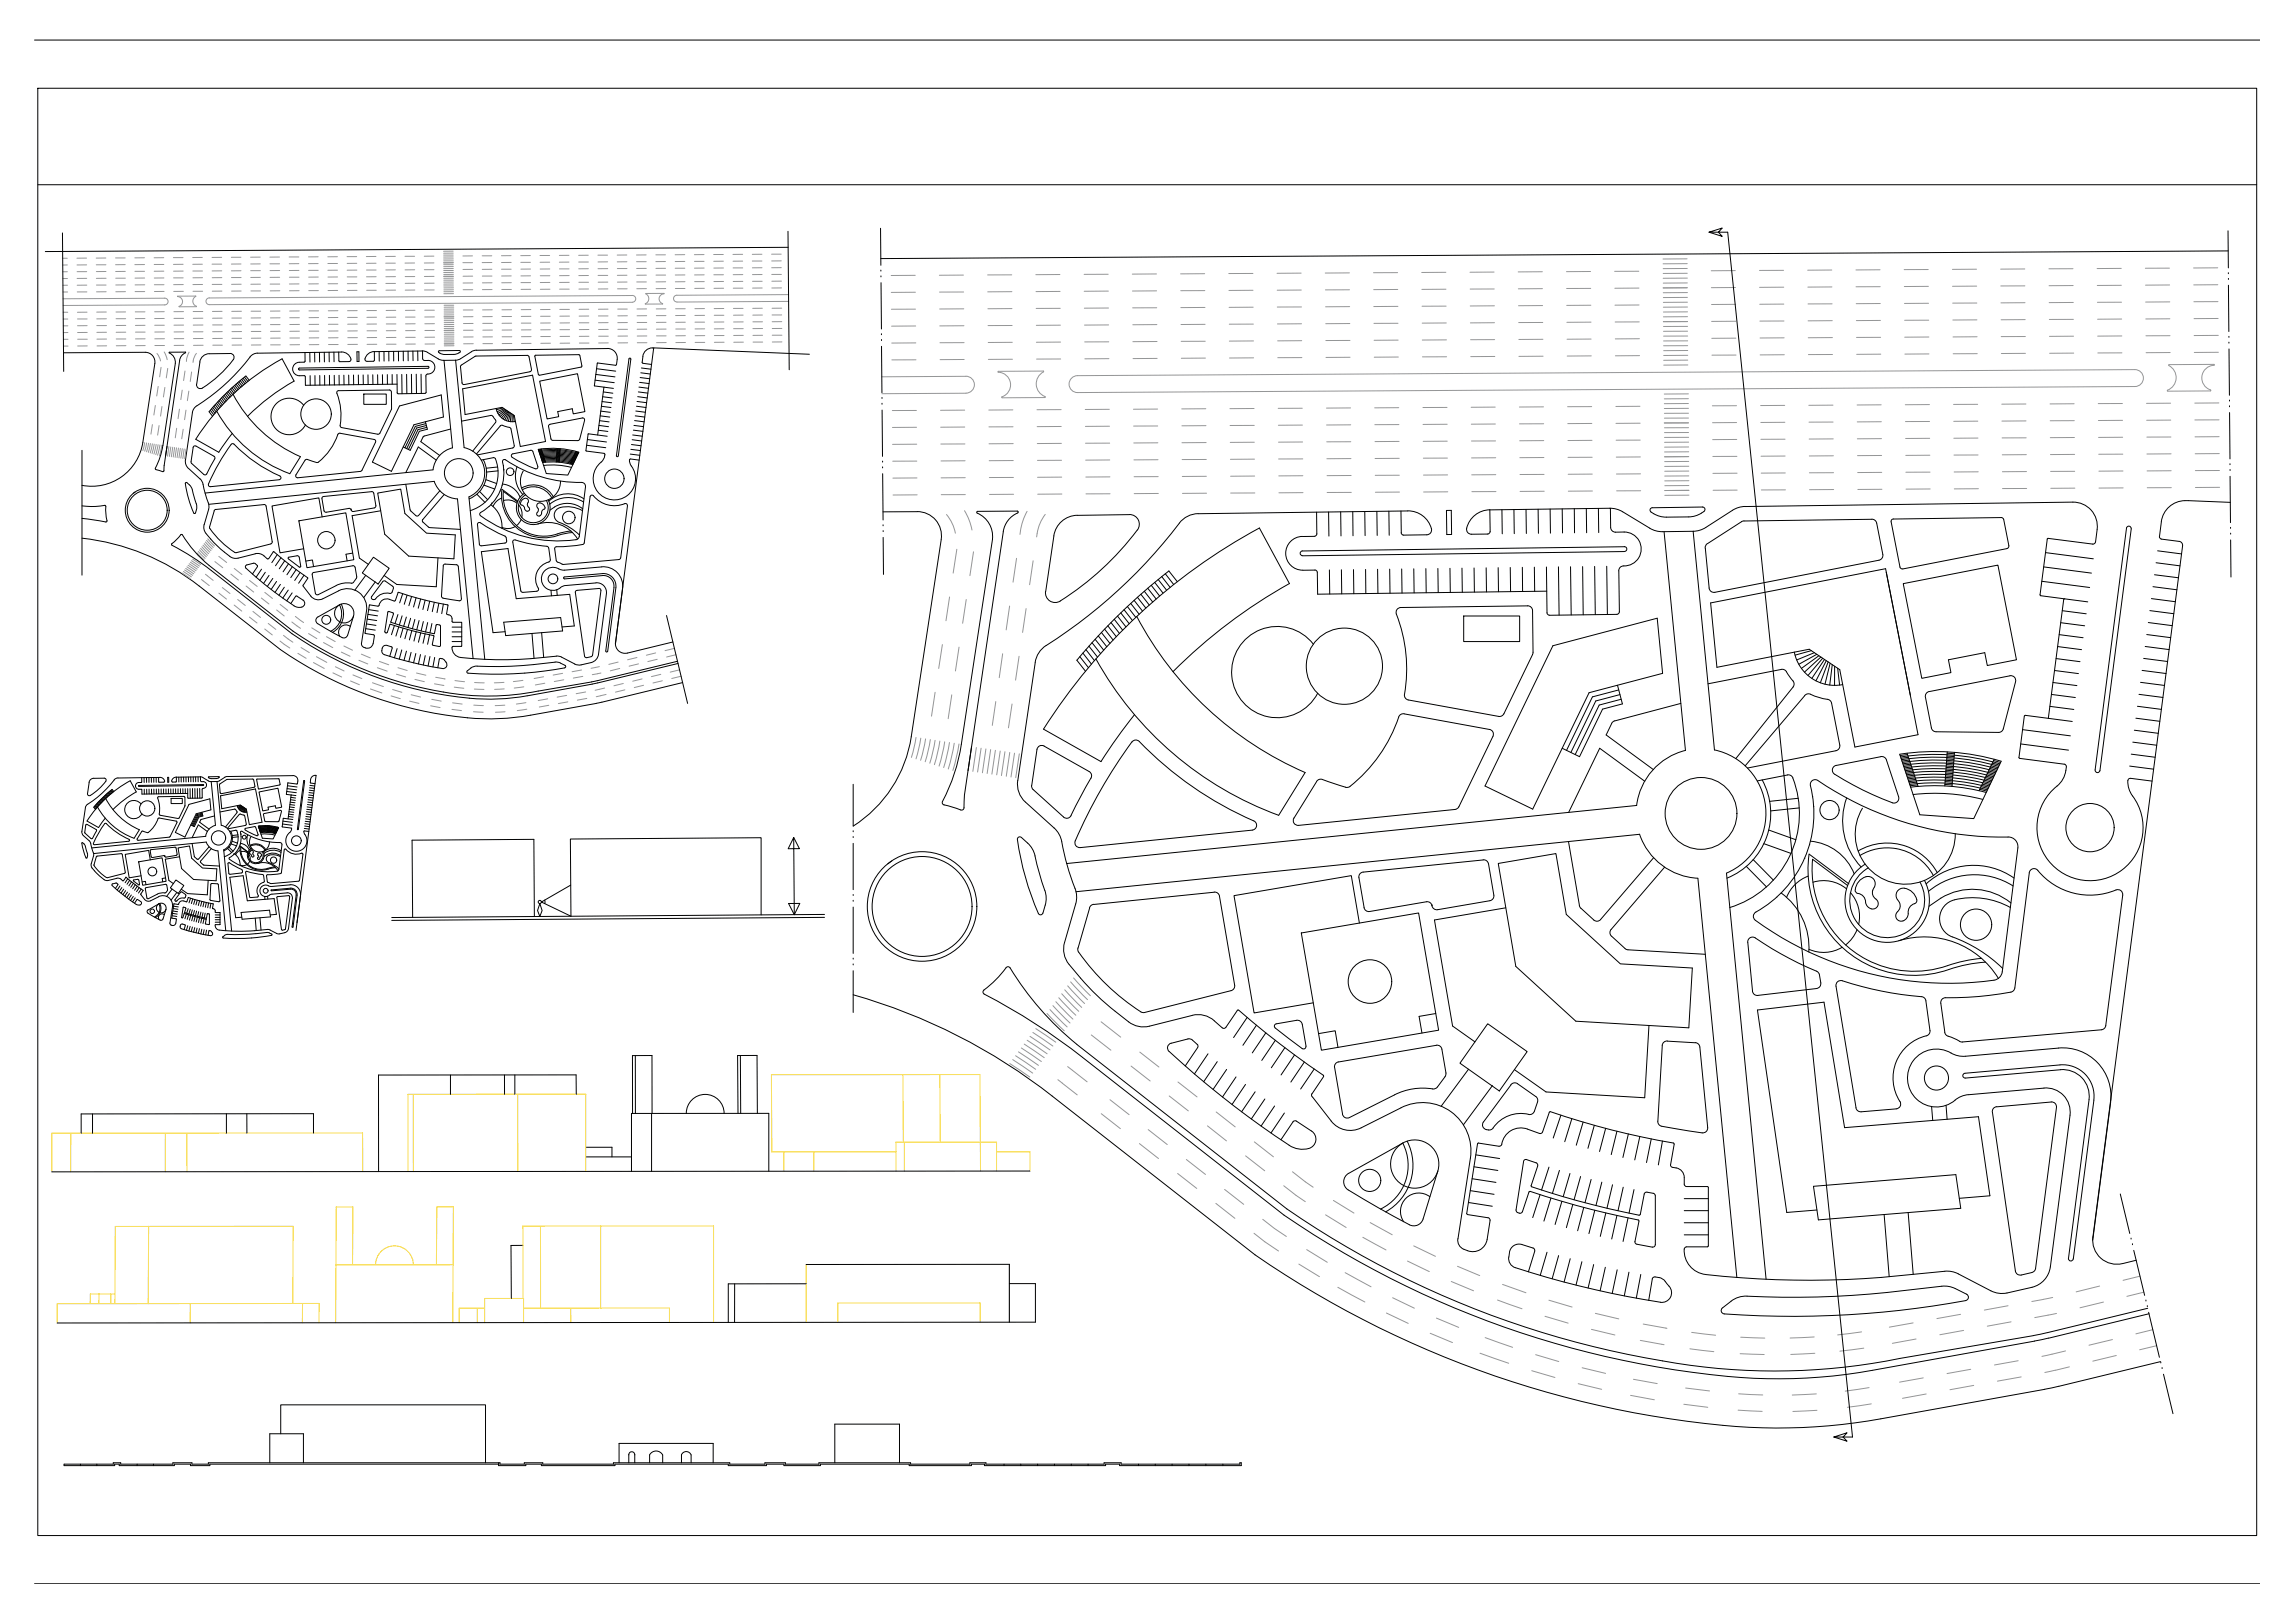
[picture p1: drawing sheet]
<svg xmlns="http://www.w3.org/2000/svg" width="1189mm" height="841mm" viewBox="0 0 1189 841" stroke-linecap="round" stroke-linejoin="round" font-family="sans-serif">
<!-- layer: 0 -->
<g fill="none" stroke="#000" stroke-width=".52">
<path d="M18 21h1153M20 46h1150v750h-1150zM20 96h1150M408 120l1 72M456 118l1 19M1155 120v19M32 121l1 71M408 128l-385 2M886 120l7 2-2-2 2-2-7 2h9l65 625h-10l7-3-2 3 2 2-7-2M1155 130l-699 4M457 140h.1M457 143h.1"/>
<path d="M457 146v24M1155 142h.1M1155 145h.1M1155 148v24M457 173h.1M457 176h.1M457 179v24M1155 175h.1M1155 178h.1M33 183h42h2l2 1 1 2v2l-6 41a27 27 0 0 1-32 22M93 187a6 6 0 0 1 3-4h-8a5 5 0 0 1 3 5l-7 43-1 6-3 6M93 187l-8 57h-1l-3-1"/>
<path d="M108 183a5 5 0 0 0-4 5l-2 11M108 183h11a2 2 0 0 1 2 1 2 2 0 0 1 0 2M121 186a49 49 0 0 1-17 15h-2v-2M122 200l1 2M122 199l2 2M123 198l2 3M124 198l2 2M124 197l2 2M125 197l2 2M126 196l2 2M127 195l1 3M129 197l-2-2a124 124 0 0 0-19 18l2 3"/>
<path d="M155 191l67-1v1l-67 1zM158 195v5l48-1M158 183v4l-3 1a3 3 0 0 0-3 3 3 3 0 0 0 3 4h3M161 183v5M161 195v5M163 183v5M163 195v5M166 183v5M166 195v5M168 183v5M168 195v5M171 183v5"/>
<path d="M171 194v5M173 182v5M173 194v5M176 182v5h5a1.9 1.9 0 0 0 1-2 1.9 1.9 0 0 0-1-1l-2-1-2-1-44 1-3 1a120 120 0 0 1-29 28l-1 2M176 194v5M178 194v5M181 194v5M183 194v5M185 182h1v5h-1zM186 194v5M188 194v5M191 194v5"/>
<path d="M193 194v5M194 182a4 4 0 0 0-4 5h4M194 182h25l9 5h8l5 45a13 13 0 0 1 10 12 13 13 0 0 1-8 13M194 182v5M196 194v5M196 182l1 5M198 194v5M199 182v5M201 194v5M201 182l1 5M203 194v5M204 182v5"/>
<path d="M206 182l1 5M208 194v10M209 182v5M211 194v10M211 182l1 5M213 194v10M214 182v5M216 194v10M216 182l1 5M218 194v10M219 182v4l1 1a4 4 0 0 1 5 4 5 5 0 0 1-4 3v10h-15v-10M227 182h11a2.7 2.7 0 0 1-3 2h-6a1.5 1.5 0 0 1-2-2z"/>
<path d="M230 187l5 45a13 13 0 0 0-11 11l-118 12M239 189l7-4 27-1 1 1 1 7v1l-35 6h-1zM244 182l2-1h70l2 1 2 2v5h-1l-9-1-2 12 10 1M244 182l-6 4-2 1M280 197l19-3 4 19-6 1v-2l-8 1 1 3-6 1zM300 184h-23l2 10h1l21-4h1l-1-6M308 197l10 1M309 194l10 1M309 191l10 1M326 186h1l-7 50v1l-1-1zM331 198l5 1M332 196h5"/>
<path d="M332 193l5 1M332 191h5M333 188l5 1M338 180a5 5 0 0 0-5 5v3M339 180h-1M419 184l-80-4-20 153M1155 181v24M100 214l-4 24M109 213l2 2M110 212l1 2M110 211l2 2M111 210l2 3"/>
<path d="M112 210l1 2M112 209l2 2M112 213a71 71 0 0 0 38 32M113 208l2 3M113 208l2 2M114 207l2 2M115 206l2 3M115 206l2 2M116 205l2 2M117 204l2 2M118 203l2 2M119 202l2 2"/>
<path d="M120 202l1 2M120 201l2 2M121 204a72 72 0 0 0 35 33l-6 9M121 200l2 3M128 216a109 109 0 0 1 24-19l-6-11a121 121 0 0 0-45 42l12 6 7-9M157 210a9 9 0 0 0-14-1 9 9 0 0 0 1 14 9 9 0 0 0 14-3M189 204h11v6h-11zM202 202l1 1v9M202 202h-26l-1 1a43 43 0 0 1 1 18l1 1M203 212l-7 13-19-3M207 210l22-5 1 11-15 4-12 24-10-5zM220 219l1 3-4 1-4 10-4-1"/>
<path d="M221 220l-6 1-5 11M239 218l16-3 2 3v1l-12 15M240 201l36-7 7 35-13 2-3-16-7-4-19 4zM257 212a9 9 0 0 0 10 6M261 211l-4 1M261 212l-3 1M262 212l-4 2M262 212l-3 3M263 213l-4 3M263 213l-3 4M263 213l-2 4M264 213l-2 5"/>
<path d="M264 214l-2 4M265 214l-2 4M265 214l-1 5M265 215v4M266 215v4M311 218l5 1M311 215l5 1M311 213l5 1M312 211h5M312 208l5 1M312 206h5M313 203l5 1"/>
<path d="M313 201l-3 24M329 218l5 1M329 215l5 1M330 213l4 1M330 210l5 1M330 208l5 1M330 206h5M331 203l5 1M331 201h5M457 206h.1M457 209h.1M457 212v24"/>
<path d="M1155 208h.1M1155 211h.1M1155 214l1 24M42 233v65M87 231l-1 5M96 238v3l2 2M100 232l-1 8 7 6h1l3-6a2.1 2.1 0 0 0 1-4l-9-5h-1l-1 1M120 230h1a101 101 0 0 0 25 17l-1 2-36 3h-1a85 85 0 0 1 12-22M176 224v1a29 29 0 0 1-12 15l-2-1a3 3 0 0 0-4-1M176 225l18 3M194 228l1 1-8 15-33 3-1-1 5-7M220 226l-2 3 10 7"/>
<path d="M221 220l-5 2-5 11M221 221l-4 2-5 10M226 238l-9-6-7 13M234 222l-14 4M249 238l7-1a17 17 0 0 1 1 16 20 20 0 0 1-13 12M250 238a14 14 0 0 1-7 21M261 238a77 77 0 0 0 42 12v2l-3 26v1a64 64 0 0 1-51-12v-1a25 25 0 0 0 12-28zM265 222l-1-1-5-1-12 15M265 222l2 9M265 235l11-2 3 9-1 1a35 35 0 0 1-13-7zM266 231v1l-19 4M279 233l11-1 10 2-6 12-11-1z"/>
<path d="M279 233h10l11 2M279 234h10l10 1M279 235l10-1 10 2M280 235h9l10 1M280 236l9-1 10 2M280 236h9l9 2M280 237l9-1 9 2M280 237h9l9 2M280 233l3 7M281 233h-2M281 238h9l8 1M281 233l-2 1"/>
<path d="M281 239l8-1 8 2M281 234h-2M281 239h7l9 1M281 235h-1M281 240l8-1 8 2M281 236h-1M282 236l-2 1M282 237h-2M282 237l-1 1M282 238h-1M282 239h-1M283 239h-2"/>
<path d="M285 220l17-3h1l-3 11h-1h-13l-2-7zM288 239h2M288 238h2M288 237h2M288 236h2M289 236h1M289 235h1M289 234h1M289 233h1M289 232l-1 7M290 232v8M296 240h1"/>
<path d="M296 239h1M296 238l2 1M297 238h1M297 237l1 1M297 237h2M297 236l2 1M298 236h1M298 235l1 1M298 235h2M298 234l2 1M299 234l-4 6M304 234l9 1"/>
<path d="M304 231l10 1M304 228l10 1M310 223l5 1M310 220l5 1M314 235a8 8 0 0 1-4 6 11 11 0 0 0 1 15 11 11 0 0 0 15 0 11 11 0 0 0 1-14M315 226l-10-1-1 9M327 235l5 1M327 233h5M327 230l5 1M328 228l5 1M328 225l5 1M328 223l5 1"/>
<path d="M329 220l4 1M331 238h-4a2.4 2.4 0 0 0 0 3M457 239h.1M70 255l-1 1M98 243l7 6 3 12v2l-2 10v2l6 7 7 6M100 254l1 6a6 6 0 0 1 0 6 38 38 0 0 1-5-16l3 2 1 2M194 256l-1-1-26 2v1l1 7M194 256l1 6-1 1-11 2-1-1M196 255l12-2 2 13 11 10 15 1-1 13-23-2-13-11zM210 251l3 13 3 3M228 254l-11 13h-2M230 256l-11 13"/>
<path d="M243 258l8 84M247 256l4 4M249 255l4 4M251 251l5 2M252 249l5 2M258 242l-6 1M258 244l-6 1M259 254h.1M260 258a8 8 0 0 0-4 4M260 252h.1M260 251a11 11 0 0 1 9 7M261 259a7 7 0 0 1 7 2"/>
<path d="M261 242h.1M261 244h.1M268 242a14 14 0 0 0 3 14M268 260l-8-6a23 23 0 0 0 32 23l5-1M270 253a12 12 0 0 1 17 4M271 254a11 11 0 0 1 15 4M271 244a10 10 0 0 0 6 15 10 10 0 0 0 13-10M272 256a9 9 0 0 0-3 11 9 9 0 0 0 12 4 9 9 0 0 0 3-12M272 256a8 8 0 0 0-2 11 8 8 0 0 0 10 3 8 8 0 0 0 3-11M282 241h7l7 1M295 240h2M303 259a15 15 0 0 0-19 1"/>
<path d="M457 242h.1M457 245l1 24M1156 241h.1M1156 244h.1M1156 247v24M42 262h8h5v8l-13-1M42 279a120 120 0 0 1 61 25l42 33a205 205 0 0 0 97 35M94 277h.1M94 277l-5 5 10 6 8 6 44 34a181 181 0 0 0 113 34l43-7M95 277l5 7 7 8 45 35a180 180 0 0 0 109 33l18-2M108 261l117-12a13 13 0 0 0 12 10l8 82M138 262l-1-1-25 3-1 1"/>
<path d="M138 262l3 19-19 5a35 35 0 0 1-13-13l2-8M155 270l24-4 4 24-24 4zM167 268l-2-10-24 4 4 24 12-2M182 264l-1-1-12 2h-1M182 264h.1M197 265l-15 2 4 22 5 3M219 269v1l3 3 17 1M253 263h.1M254 262a14 14 0 0 1 6 12M255 261h.1M262 278v1M262 278l-13-7h-1v11l1 1 13-2h1l-1-2"/>
<path d="M267 273a7 7 0 0 1-7 0M268 260l-7-5a22 22 0 0 0 31 21l4-1M269 262a7 7 0 0 1 1 6M270 261v1M270 261a2.2 2.2 0 0 1 1-3 2.2 2.2 0 0 1 3 1l-1 3a1.4 1.4 0 0 1 2 2 1.4 1.4 0 0 1-2 1M270 269l-2 3M270 262h1l1 1M272 264l1 1M279 272a18 18 0 0 1 20 7M282 263a2.2 2.2 0 0 0-1-2 2.2 2.2 0 0 0-3 1l1 3a1.4 1.4 0 0 0-1 1 1.4 1.4 0 0 0 2 1 1.4 1.4 0 0 0 1-1M283 263l-2 2v1M290 271l5 2 5 4"/>
<path d="M302 265l-3-2a9 9 0 0 0-11 2 4 4 0 0 0 2 6M302 264a13 13 0 0 0-17 0M302 260a15 15 0 0 0-17 1M458 265h17a13 13 0 0 1 13 14M458 272h.1M458 275h.1M458 278v20M488 280l-16 102a67 67 0 0 1-30 46v-22M546 278a13 13 0 0 1 12-11h27a5 5 0 0 1 5 2 5 5 0 0 1-1 6 152 152 0 0 1-40 36M546 278l-4 29M611 271a267 267 0 0 1-69 64M653 274l15 28a274 274 0 0 0-60 46"/>
<path d="M653 274a304 304 0 0 0-112 104l30 17 7-12 10-13M681 278h-6a9 9 0 0 0-9 9 9 9 0 0 0 9 8M682 265v12l-1 1M689 265v13M695 265v13M701 265v13M707 265v13M714 265v12M720 265v12M726 265v11l1 1h12a3 3 0 0 0 3-2 3 3 0 0 0-1-3 13 13 0 0 0-11-7l-109 1a12 12 0 0 0-10 5M750 265l2-1v13h-2zM772 264a13 13 0 0 0-12 10"/>
<path d="M778 264l1 13M785 264v13M791 264v12M797 264v12M803 264l1 12M810 264v12M816 264v12M822 264v12M828 263l1 13M835 263v11l2 2h5M842 276a9 9 0 0 1 9 9 9 9 0 0 1-11 9l-1 1v22v1l-36 1-1-1-1-24M855 274l6 1h16"/>
<path d="M855 274l-15-9-4-2-64 1v12l-1 1h-8a2.5 2.5 0 0 1-3-3M856 263a1.2 1.2 0 0 0-1 1 1.2 1.2 0 0 0 1 1l3 2 3 1h13l4-1 4-2a1.3 1.3 0 0 0 1-1 1.3 1.3 0 0 0-2-1h-26M862 276l11 113M877 275l6-1 16-10 5-2 170-2a13 13 0 0 1 13 14l-1 7-1 1-23-3M877 275l12 114M973 271l-1-1-2-1-67 1-18 12M973 271l3 16v2l-2 1-85 17-2-1-1-1M981 269h-1v1l5 24 1 1 54-11M981 269l57-1v1l3 14-1 1M1061 279l-4 29 25 4M1104 274a1.2 1.2 0 0 0-1-1 1.2 1.2 0 0 0-1 1l-16 125a1.2 1.2 0 0 0 1 1 1.2 1.2 0 0 0 1-1M1105 274l-17 125"/>
<path d="M1156 260l-22-1a13 13 0 0 0-14 11l-1 8v1l11 2 1 2-46 358a13 13 0 0 0 15 14l7-2M1156 274h.1M1156 277h.1M1156 280v19M119 288l4 1 11-2 2 1 3 2M132 292l-4 1-1 1a135 135 0 0 0 27 21 2.4 2.4 0 0 0 3-1 2.4 2.4 0 0 0 0-3l-3-2M132 292l1 1M133 293l-2 4M136 295l-3 4M137 297l-2 4M138 290l1-1 3-3 17 13-2 4M139 298l-2 4"/>
<path d="M141 300l-2 4M144 287l-3 5M146 289l-3 4M148 291l-3 4M149 290l1-1 5-1 1 6h-1l-5-4M150 292l-3 4M151 294l-2 4M153 295l-2 4M156 297l-3 4M158 298l-3 4M158 291l4-1 1 4M183 287h-4l1 4"/>
<path d="M190 298l-6 8M194 289l8 5-6 9-8-6zM227 289l-1 15-20-1-7-5M230 293l-1 16M231 292l-1 1M231 292l6 1v1M238 294l1 17h-1l-8-1-1-1M283 283l1 1 1 6M283 283l-8-1-8-2h-1l4 26M285 290v1a10 10 0 0 0-6 15h-1l-7 1-1-1M292 299v1h1l19-2a5 5 0 0 1 6 6l-4 33v1l1-1M293 299l19-2a6 6 0 0 1 7 8l-4 32"/>
<path d="M303 281l-1 1-2 1h-12l-1 1 1 6 1 1M303 281l3-24a1 1 0 0 1 1 0 1 1 0 0 1 1 0 15 15 0 0 0 17 4v1l-3 27M322 289l-1 1-29 2-3-1M602 299l4 5M604 297l4 6M675 285a1.2 1.2 0 0 0-1 2 1.2 1.2 0 0 0 1 1M675 296l6-1 1 1 1 12 119-2M689 295v13M695 295v13M701 295l1 13M708 295v13M714 295v12"/>
<path d="M720 295v12M726 295l1 12M733 295v12M739 295v12M745 295v12M751 294l1 13M758 294v13M764 294v13M770 294v13M776 294l1 13M783 294v13M789 294v13"/>
<path d="M795 294v12M808 294v25M814 294v25M820 294v25M826 294l1 24M833 293v25M842 283a1.2 1.2 0 0 1 1 1 1.2 1.2 0 0 1-1 2l-167 2M842 283l-167 3M885 282l-1 2 2 21M1059 294l25 3M1060 286l25 4M1117 298l12 1"/>
<path d="M1117 292l13 1M1118 285l13 2M143 301l-2 4M145 303l-2 4M147 304l-2 4M149 306l-2 4M151 307l-2 4M154 309h-1l-2 4M157 303v1M157 304l4 5M161 309a5 5 0 0 0 6 1M176 306a10 10 0 0 1 14 11l-3 16"/>
<path d="M176 306l-9 4M176 313a5 5 0 0 1 6 1 5 5 0 0 1 1 5M176 313a5 5 0 0 0-1 9 5 5 0 0 0 8-3M176 313a10 10 0 0 1-5 14M176 313l-11 7a2 2 0 0 0 0 3l12 7M177 313a11 11 0 0 1-5 15M183 302l-7 1-12 5-1-1-1-10h1l20-4 1 1 1 5-2 3M183 319l-3 11-1 1-2-1M191 318l5 1M191 316l5 1M193 311h1M195 302l-7 8"/>
<path d="M195 310l-1 1M196 314h-5l-2 14 5 1-1 4a3 3 0 0 1-3 3 3 3 0 0 1-3-3M202 307h1l1-3-5-3-6 8v2M202 308a7 7 0 0 0-7 2M204 318l-3-1-2 10M204 318l-1 4M205 311h-1h-2a4 4 0 0 0-6 3M206 318l-1 5M206 307l16 4 10 2v5a2.4 2.4 0 0 1 2 3M206 307l-1 4M208 319l-1 5M209 308l-2 4"/>
<path d="M211 320l-2 5M211 308l-2 5M213 309l-1 5M216 310l-2 5M218 310l-1 5M220 311l-1 5M223 312l-1 4M225 312l-1 5M227 313l-1 4M230 313l-1 5M286 306v3M289 306v2"/>
<path d="M298 306l12-1 1 1-4 33-1 1-2 1-1-1zM345 319l11 46M542 306a5 5 0 0 0 2 5 5 5 0 0 0 6 0M579 319l5 6M581 318l4 5M583 316l4 6M584 314l5 6M586 313l4 5M588 311l4 6M589 319a180 180 0 0 0 87 81l-13 23M589 310l5 5M591 308l5 6"/>
<path d="M593 306l4 6M595 305l4 5M597 303l4 6M598 302l5 5M600 300l5 6M610 301l-4-5a311 311 0 0 0-48 46l5 6M759 319h29v13h-29zM792 314h1l1 2v23l-15 32h-2l-47-8M792 314l-66 1a2.5 2.5 0 0 0-2 3 81 81 0 0 1 4 43l2 2M887 312l90-17 17 86-33 6-8-40-15-11-48 10zM986 302l49-9 10 49-15 3-1-7-19 4 1 7-15 3zM1058 301l25 3"/>
<path d="M1069 316l12 2M1070 310l-1 1-7 61M1114 316l13 2M1115 310l12 2M1116 304l12 2M182 325a4 4 0 0 0-5 0 4 4 0 0 0-1 5M190 326l4 1M190 323l5 1M190 321l5 1M199 327l1 1h1l1-5 23 7M203 323l22 5M204 324l-1 5"/>
<path d="M206 336l-2 5M207 325l-2 5M208 337l-1 5M209 326l-1 4M211 337l-2 5M211 326l-1 5M213 320l-2 5M213 338l-1 5M213 327l-1 5M215 321l-1 5M216 339l-2 5M216 327l-1 5"/>
<path d="M217 322l-1 4M218 339l-1 5M218 328l-1 5M219 322l-1 5M220 328l-1 5M220 340l-1 5M222 323l-1 4M223 329l-1 5M224 323l-1 5M225 328l1-4h2v11l-4-1 1-4M234 322h1l4 1v12h-5M234 335a5 5 0 0 0 5 6"/>
<path d="M234 321v1M234 330h5M234 325h5M234 332h5M234 327h5M261 322l30-2 1 7-30 2zM276 328l1 13M281 328l1 13M291 325l7-1-3-16-27 2-5-26-14 2 7 42 6-1M310 339a5 5 0 0 1-4 4l-7 2-8-5h-3M319 334l4-29a10 10 0 0 0-11-11l-21 1a6 6 0 0 0-10 2 6 6 0 0 0 5 9 10 10 0 0 0 6-2l17-2a5 5 0 0 1 5 6l-4 31M349 333l-24 5a5 5 0 0 1-6-5"/>
<path d="M542 334a13 13 0 0 0-6 9M561 338l5 6M563 337l4 5M564 335l5 6M566 333l4 6M568 331l4 6M569 329l5 6M571 328l4 5M572 326l5 6M574 324l5 6M576 323l4 5M577 321l5 6"/>
<path d="M681 334a24 24 0 0 0-36-2 24 24 0 0 0 3 35 24 24 0 0 0 35-8M805 335l54-15 3 29-38 10-30 60-24-12zM930 338a21 21 0 0 0 25 17M939 337l-9 2M940 338l-9 4M942 339l-10 5M943 340l-9 6M1066 335l13 2M1067 329l13 1M1068 323l12 1M1112 335l12 2M1113 329l12 1"/>
<path d="M1113 323l13 1M202 340l1-4-2-2a2.5 2.5 0 0 0-3 2 2.5 2.5 0 0 0 1 3 105 105 0 0 0 32 7l1-1-1-2M223 340l-1 5M225 341l-1 5M229 341l2 2M229 341l-1 1-1 4M288 343h2l3 2v1a171 171 0 0 1-51 3v-1l4-3a226 226 0 0 0 42-2M288 340l-25 2-24-1M351 343l-43 10-29 5M351 344l-44 10M354 354l-45 10M537 343l-10 62a13 13 0 0 0 4 11l15 13"/>
<path d="M560 340l4 6M568 341a178 178 0 0 0 95 81M838 355l3 10-10 2-12 25-9-4M839 358l-14 3-13 28M840 360l-13 3-13 27M885 354l38-7a4 4 0 0 1 4 4h1a4 4 0 0 1 1 5l-29 37M944 340l-9 8M945 341l-8 9M946 342l-7 10M946 342l-5 11M947 343l-4 11M948 344l-2 11"/>
<path d="M950 344l-2 11M951 345v10M952 346l1 9M1063 360l13 1M1064 354l12 1M1065 347l12 2M1066 341l12 2M1109 360l12 1M1109 354l13 1M1110 347l13 2M1111 341l12 2M309 365l-34 6a120 120 0 0 1-33 1"/>
<path d="M728 370l-2 1a82 82 0 0 1-26 36M728 370l44 8M772 378a2.5 2.5 0 0 1 2 4l-18 36-1 1-82 9M840 362l-11 3-13 26M871 365l-35 9-1 1-3 6 25 18M998 361v-1l1-1 43-9a2.5 2.5 0 0 1 3 3l-7 25-2 1h-34l-1-2-3-16M1048 378l25 3M1062 366l13 2M1074 374l-25-3-3 21 1 1 23 3 1 1a14 14 0 0 1-7 12 28 28 0 0 0-1 38 28 28 0 0 0 39 2 28 28 0 0 0 2-38l-1-3a4 4 0 0 1 0-5l12 2M1106 378l13 2M1107 372l12 2M1108 366l12 2"/>
<path d="M498 386a106 106 0 0 1-10 30 3 3 0 0 0 4 2l3 1a3 3 0 0 0 4 0l1-7 20-137a15 15 0 0 1 8-10h-22a14 14 0 0 1 8 14l-16 107M587 384a250 250 0 0 0-30 53 2.5 2.5 0 0 0 3 2l89-9a2.5 2.5 0 0 0 2-2 2.5 2.5 0 0 0-1-3 194 194 0 0 1-61-41h-1l-1 1M873 389a34 34 0 0 0-25 28l-295 30M888 389a34 34 0 0 1 27 29 34 34 0 0 1-20 34l20 211M951 389l2-1v-2l-4-22a3 3 0 0 0-4-2l-4-1a4 4 0 0 0-6-1l-31 37M952 389l-46 9M975 392l-23 5a2.5 2.5 0 0 0-2 2 2.5 2.5 0 0 0 1 2l14 8 16 7M975 392h1l1 1 7 20a2.5 2.5 0 0 1-1 2 2.5 2.5 0 0 1-2 1M985 392a119 119 0 0 1 51 4M985 394a117 117 0 0 1 51 3M986 395a116 116 0 0 1 49 3M986 397a114 114 0 0 1 49 3"/>
<path d="M987 398a113 113 0 0 1 47 3M987 399a111 111 0 0 1 46 4M988 390l6 18M989 391l-4 1M989 392l-4 1M989 394h-3M990 395l-4 1M990 397h-3M991 398l-4 1M991 400h-3M1008 399h4M1009 398h3"/>
<path d="M1009 396h3M1009 395h3M1009 393l4 1M1009 392h4M1009 390l4 1M1009 390l-1 17M1013 390l-1 18M1031 399l3 1M1031 398l4 1M1032 397l3 1M1032 395l4 1M1033 394l4 1"/>
<path d="M1033 393l-7 17M1037 394a119 119 0 0 0-52-3l10 31 28 2 14-30M1047 386l25 3M1104 397l12 2M1105 391l12 1M1105 385l13 1M49 418v1M49 403l-2 1-1 1-1 6 1 1a20 20 0 0 0 9-8l-1-1h-5M49 418l1 1M50 417v1M50 417l1 1M50 416l1 2"/>
<path d="M50 416l1 1M51 416l1 1M51 415l1 2M51 415l1 1M52 415l1 1M52 414l1 2M52 414l1 1M53 414l1 1M53 413l1 2M53 413l1 1M54 413l1 1M54 412l1 2"/>
<path d="M55 412v1M55 414l2 4 5 5 5 4 5 3-3 4a36 36 0 0 1-18-16M55 412l1 1M55 411l1 2M56 411v1M56 411l1 1M57 410l1 1M58 409l1 1M59 410l-1-1-9 9M67 405a61 61 0 0 0-22 20l6 4 4-5M68 405l3 5-7 5-5 4M72 407h34l-34 1"/>
<path d="M73 417a5 5 0 0 0-7-1 5 5 0 0 0 1 7 5 5 0 0 0 7-1M73 403v2h-1a1.8 1.8 0 0 0-2 2 1.8 1.8 0 0 0 2 2h1M74 409v2h23M75 403v2M75 409v2M76 403v2M76 409v2M77 403v2M77 409v2M78 403v2M79 409v2M80 403v2"/>
<path d="M80 409v2M81 403v2M81 409v2M82 414l1 3v5l9 2M82 403v2M82 405h3a1.9 1.9 0 0 0-2-2h-23a68 68 0 0 1-15 15l-3 13 1 2 3 3M82 409v2M84 409v2M85 409v2M86 409v2M87 403v2zM87 409v2"/>
<path d="M89 409v2M89 414h5v2h-5zM90 409v2M91 409v2M92 409v2M93 403v2M94 409v2M94 403v2M95 409v2M95 403v2M95 413h1v4M95 413h-13v1"/>
<path d="M96 418l-4 6M96 409v2M96 403v2M97 409v5l8-1M98 403v2M98 417l11-3v6l-7 2-6 12-5-3zM98 409l1 5M99 403v2M100 409v5M100 403v2M101 409v5M101 403v2"/>
<path d="M102 409v5M103 403v2M103 409l1 5M104 403h1M104 403h-13v2h-2a1.9 1.9 0 0 1 2-2M104 403v2h1M105 403l4 2h3M105 405a1.9 1.9 0 0 1 2 2 1.9 1.9 0 0 1-2 2v4M108 403h2M109 405l3 23a7 7 0 0 0-5 5l-59 6M112 405l3 23a7 7 0 0 1 5 6 7 7 0 0 1-4 6M114 403l-1-1-5 1"/>
<path d="M114 403h-4M114 407v4h1M114 412l18-3 4 17-7 1-1-8-4-2-9 2zM122 419l-8 2M122 419l1 2M123 417a4 4 0 0 0 5 4M125 417l-2 1M125 418h-2M125 418l-2 1M126 418l-2 1M126 418l-2 2M126 418l-1 2"/>
<path d="M126 418v3M127 419l-1 2M127 419v2M127 419l1 2M131 404h-13l-4 3M131 404l1 3M132 407v1l-17 3M133 404h11l1 3-11 2zM134 410l10-2 2 10-3 1v-1h-4v2h-3zM145 420l-8 2v4h7l2-5-1-1M148 412h.1M148 412h5"/>
<path d="M149 410l5 1M149 409h5M149 407l5 1M150 419l2 1M150 418h3M150 417h3M150 416h3M151 414l2 1M151 413l2 1M151 412l-2 12M152 402h1l1 1v3M152 402h-34l-6 3"/>
<path d="M154 406h-5l-1 6M158 405h-1l-3 25 4-25M159 419l2 1M159 418h3M159 417h3M159 416h3M160 414l2 1M160 413h2M160 412h2M160 411h3M160 409l3 1M160 408l3 1"/>
<path d="M161 407h2M163 406h-2a2.9 2.9 0 0 1 3-4l-11 80M700 408a5 5 0 0 1-6-1l-4-2a8 8 0 0 0-7-1l-12 20a2.5 2.5 0 0 0 0 3 2.5 2.5 0 0 0 2 1M852 405l-23-17-16 33M911 405l15-3h2a34 34 0 0 1 5 17 51 51 0 0 1-37 51M913 404a36 36 0 0 1-18 51M932 414l-15 1M933 419l-15 1M939 413h.1M940 418h.1M957 413a35 35 0 0 0 8 36M965 419a26 26 0 0 0 16 38 26 26 0 0 0 32-25"/>
<path d="M988 401a110 110 0 0 1 45 3M988 402a108 108 0 0 1 44 3M989 404a107 107 0 0 1 42 3M989 405a105 105 0 0 1 42 3M990 406a104 104 0 0 1 40 3M990 408a102 102 0 0 1 39 3M991 412a98 98 0 0 1 37 2M992 401h-4M992 402l-3 1M993 404h-4M993 405l-4 1M994 407h-4"/>
<path d="M1008 407h4M1008 405h4M1008 404h4M1008 402h4M1008 401h4M1026 409l4 1M1027 408l3 1M1027 406l4 1M1028 405l4 1M1029 404l3 1M1029 402l4 1M1030 401l4 1"/>
<path d="M43 437v3l2 5v-1M43 437h1M43 437l2 7M44 431v1M44 431l1-4 5 3-2 5-4-3M46 436l3 7-2 5M54 427l-5 8-1 2 1 1M54 427h1l7 5 5 3v1M67 436l-18 2M76 432l-2-1-3 4M82 424a19 19 0 0 1-6 7M83 424l8 2"/>
<path d="M88 433l-16 2h-1M91 439l1 4-6 1h-1M91 439l-13 2 1 3 6-1v1M91 425l1 1M92 426l-4 8M92 439l6-1 1 7 6 5h7v6h-12l-6-6zM100 437l1 7 1 1 6-6M105 421v2h-2l-2 5-2-1M105 421l-3 1-3 6M105 422l-3 1-2 5M105 422l-2 1-3 5M107 436a7 7 0 0 0 6 5l4 41"/>
<path d="M107 436l-59 6M107 431l-4-4-3 7M110 440l-6 6v1M111 423l-7 2-1 1 5 4M118 440l2 2M119 439l2 2M119 431l3-1a10 10 0 0 1-6 14M120 431a7 7 0 0 1-4 10M120 437l3 1M120 436l3 1M123 421l-6 8M123 433h-3"/>
<path d="M123 434h-2M124 439h.1M125 437h.1M125 437a5 5 0 0 1 4 3M125 432h.1M125 433h.1M127 428l-9 1M127 429v1l6 3M127 429l5-1 2 4-1 1M128 427l-1 1M128 427l-1-4-3-1-6 7M128 433a7 7 0 0 0 2 7"/>
<path d="M130 438a6 6 0 0 1 8 2M130 439a5 5 0 0 1 7 2M130 434a5 5 0 0 0 3 7 5 5 0 0 0 7-5M130 439a4 4 0 0 0-1 6 4 4 0 0 0 6 2 4 4 0 0 0 1-6M131 440a4 4 0 0 0-2 5 4 4 0 0 0 5 2 4 4 0 0 0 2-6M134 428h5l5 1-2 6-6-1zM134 428h1l1 3M134 429l5-1 5 1h-1M134 429h5l5 1M134 430h5h5M135 430h4l4 1M135 431l4-1 4 1"/>
<path d="M135 428h-1h5l5 1M135 429h-1M135 431l8 1M135 430h-1M135 432l7 1M135 430h.1M136 431h-1h8M136 431h-1M136 431h-1l8 1M139 431h.1M139 430h.1M139 429h.1"/>
<path d="M139 428h.1M139 428h1M139 428v3M140 428l-1 3M142 432h1M142 431l1 1M142 431h1M143 431h.1M143 430l1 1M143 430h1M143 429h1M144 429h.1"/>
<path d="M144 429l-2 3M145 437a39 39 0 0 1-20-6 13 13 0 0 1-6 14 31 31 0 0 0 25 6M145 437l1 1-1 13M146 428h.1M146 429h5v1M146 427l5 1M147 426h5M149 423h3M150 422h2M150 421h2M151 430a6 6 0 0 0-2 9 6 6 0 0 0 8 1 6 6 0 0 0 1-8l-1-1M152 425l-5-1-1 4"/>
<path d="M158 431h2M158 429l2 1M158 428h2M158 427h3M158 426h3M158 424l3 1M159 423h2M159 422h2M159 421h2M411 434l3 6h-6l3-6 1 40M442 431h.1M442 434h.1"/>
<path d="M442 437v24M546 429l3 4 1 3a125 125 0 0 0 7 24M555 423l9-17a4 4 0 0 0 1-5l-24-14a2.5 2.5 0 0 0-4 1l-2 20 16 15a2.5 2.5 0 0 0 4 0M813 436l6 33M850 432a34 34 0 0 0 30 23M850 432l-292 30M914 437l14 5M917 430l14 5M938 438h.1M938 436a27 27 0 0 1 23 17M1041 434l3 1 1 1 1 3-8 65a5 5 0 0 1-5 4 169 169 0 0 1-124-32 2.5 2.5 0 0 1 1-3 59 59 0 0 0 28-67 2.5 2.5 0 0 1 4-2 170 170 0 0 0 99 30M47 448a11 11 0 0 0 6 7"/>
<path d="M50 444l-1 4M50 444l13-2 2 10-10 3-4-4-2-3M53 455l1 1h2M58 459a52 52 0 0 0 14 10 1.3 1.3 0 0 0 1-1 1.3 1.3 0 0 0-1-1l-1-1M61 455h1l2 1 1-1 9 6M61 455l-5 1M61 458h-1h-2v1M61 458l-1 2M62 459l-1 2M63 460l-1 2M66 455l-1 2M67 456l-1 2"/>
<path d="M68 457l-1 2M69 458l-1 2M70 458l-1 3M71 459l-1 2M72 447l12-2 2 12-12 2zM72 460l-1 2M72 458v1l-3-3h3v2M74 457h1l1 1M78 446l-1-5-12 2 2 12 6-1M85 444h.1M86 455h-2v2M91 456l4 3-3 4-4-3z"/>
<path d="M93 444l-7 1 2 11 2 2M104 447l2 1M106 448l8 1M108 456l-1 8-10-1-3-2M116 440l4 42M121 443h.1M122 442a7 7 0 0 1 2 7M122 442h.1M124 441l-2 2M125 441h2l1 1M126 452h-1l-6 1-1-6 7 4 1 1M128 452l8 1 1 4"/>
<path d="M128 448l-2 1-2-1M128 452h-1l2 13M128 442l-3-3a11 11 0 0 0 16 10h1M129 442l-5-4a12 12 0 0 0 17 12h2M129 442l1 2v2M129 442l1 1M129 442a1.1 1.1 0 0 1 2-1 1.1 1.1 0 0 1 0 2 .7 .7 0 0 1 1 0 .7 .7 0 0 1-1 1M129 446l-1 2M130 443l1 1M134 447a9 9 0 0 1 10 4M134 442h1a1.1 1.1 0 0 1 1 1 1.1 1.1 0 0 1-1 1 .7 .7 0 0 1 0 1 1 1 0 0 1-2 0 .7 .7 0 0 1 1-1zM137 457a6 6 0 0 0-3 8h-1"/>
<path d="M141 459h-1a3 3 0 0 0-5 1 3 3 0 0 0 3 5l3-2h8a2.5 2.5 0 0 1 3 2l-2 16M145 444l-2-1a3 3 0 0 0-5 2l1 2 6 3M145 443a7 7 0 0 0-8 1M146 442a7 7 0 0 0-9 0M146 441a7 7 0 0 0-9 0M146 452l-8 1 1 4 1 1 15-1 2-15a9 9 0 0 1-9-2l-2 12M150 458a5 5 0 0 1 6 6M150 459h-9M296 459l-15 8 15 8v-40l98-1v40M462 446l-2 2M706 452l-1 1-1 1 3 17 1 1h2l29-5 2 1 1 1M706 452l63-6 2 1 3 17-1 2-28 5h-2l-1-2"/>
<path d="M776 447l30-5 6 32 28 25 37 3-2 31-58-4-31-28zM857 444l-27 32-2 1h-2M863 449l-28 33v3l7 7h2M880 455l20 207M905 449l11 11M909 445l10 11M935 445h.1M937 454a19 19 0 0 0-11 11M940 457a19 19 0 0 1 17 4M958 459l-19-14a53 53 0 0 0 74 54l14-2M958 458l-20-15a55 55 0 0 0 76 58l8-2h7M963 441a30 30 0 0 1 41 11"/>
<path d="M964 443a27 27 0 0 1 38 11M967 448a22 22 0 0 0-8 29 22 22 0 0 0 30 9 22 22 0 0 0 8-30M968 450a19 19 0 0 0-7 26 19 19 0 0 0 27 7 19 19 0 0 0 7-26M1043 459a37 37 0 0 0-44 3M1044 455a36 36 0 0 0-46 3M64 461l-1 2M65 462l-1 2M66 462l-1 2M67 463l-1 2M68 464l-1 2M69 465l-1 2M70 465l-1 2"/>
<path d="M71 466l-1 2M73 461l-1 2M74 461l-1 2 2 3M75 461l1 4 1 1M75 461l1-1 10-2 1 3M82 463l-5 3M82 465a5 5 0 0 1 7 5M82 465l-4 2-3-1M82 468a2.5 2.5 0 0 1 3 1 2.5 2.5 0 0 1 1 2M82 468a2.5 2.5 0 0 0 0 4 2.5 2.5 0 0 0 4-1M82 468l-5 4M82 468l1 4-3 3"/>
<path d="M83 468a6 6 0 0 1-2 7M85 474a1.9 1.9 0 0 0-2 0 1.9 1.9 0 0 0-1 3M86 471l-2 5a1.6 1.6 0 0 1-2 0l-3-2a2.3 2.3 0 0 1-3-2l1-1M87 461l-1 2h-5M89 475h3M89 461l-3 4M89 473l3 1M90 472h2M90 471h2M90 470h2M90 468l-1 8h2v3l-1 1-2-1 1-9M90 468h.1"/>
<path d="M92 462l-3 4M94 475l1 1 1-3 11 3M95 470l-1 5M95 470l1 1v2l7 2 4 1v-3l1 1M95 467h-1l-1 2-3-1M95 467h2l1-2 12 3M96 464l-2-2-3 4 1 1a4 4 0 0 1 4-2v-1M97 474l-1 2M97 480v2M98 471l-1 2M98 474l-1 2M99 471l-1 3"/>
<path d="M99 465l-1 3M99 474l-1 3M100 472l-1 2M100 466l-1 2M100 475l-1 2M101 472l-1 2M101 466l-1 3M101 475l-1 2M102 472l-1 3M102 467v2M102 475v3M103 472l-1 3"/>
<path d="M103 476v2M103 467v2M104 473v2M105 476l-1 2M105 467l-1 3M105 473v2M106 467l-1 3M106 476l-1 3M106 473v3M107 476h.1M107 476l-1 3h2M107 468l-1 2"/>
<path d="M108 468v2M108 474h.1M108 479h.1M109 474v5M109 466a6 6 0 0 0 5 1l-1-9h-4v8M109 468v3M110 468h.1M111 468l-1 3h1l1 2h2v6h-2M111 479a2.9 2.9 0 0 0 4 3l10 1 15-1M112 477h2M112 474h2M112 478h2"/>
<path d="M112 475h2M125 473l15-1v3l-15 1zM129 465h1M132 476l1 6M134 465h-4M135 476v6M137 465v1M139 464v2M140 474h3l-1-8-14 1-2-13-7 1 3 21 3-1M141 462v-1l10-1 2 2 1 2M141 462l10-1a2.7 2.7 0 0 1 2 3l-2 16M144 465h-1l3 17 2-1 2-16"/>
<path d="M144 465l6-1v1M154 464l-2 16h-1M277 475v-40h-63v40M280 468l1 4-1 3-1-3zM282 466v2M409 468h6l-3 6zM427 474l-224 1M427 475l-224 2M442 464h.1M442 467h.1M442 470v24M542 469v-6l-6-21-2-4-5-4a1.2 1.2 0 0 0-1 0 1.2 1.2 0 0 0-1 1 137 137 0 0 0 12 39h1l2-5"/>
<path d="M557 460l1 4v3l-6 21M565 470l-6 21M629 462l2 1 1 1 8 47M629 462l-62 7h-2v1M704 478l-4-24-60 10 10 61 31-5M742 469h.1M780 470l-37 7 10 55 11 8M818 469l1 2M819 471l7 6M921 465h.1M923 463a35 35 0 0 1 14 30M924 461h.1"/>
<path d="M959 463a19 19 0 0 1 4 16M963 463a2.2 2.2 0 0 1-1-4 6 6 0 0 1 9-3 6 6 0 0 1-1 6l1 2 1 2M963 463a6 6 0 0 1 4 6 3 3 0 0 0 5 2 3 3 0 0 0 0-5M984 462a6 6 0 0 1 9 5v1a6 6 0 0 0-4 7 3 3 0 0 1-5 2 3 3 0 0 1 0-6 6 6 0 0 0-1-6v-2zM1042 470a38 38 0 0 0-32-2 10 10 0 0 0-5 9 10 10 0 0 0 7 9M1042 468a32 32 0 0 0-36-3l-6 5M1100 464a2.5 2.5 0 0 0-3-3 36 36 0 0 1-42-11 2.5 2.5 0 0 0-3 2l-8 60-1 1a106 106 0 0 1-35 4l-1 1-1 1 2 16M1100 464l-9 67M95 482l1-2a1.4 1.4 0 0 0-2-1 1.4 1.4 0 0 0 0 2l15 4a1.1 1.1 0 0 0 1-1 1.1 1.1 0 0 0 0-1M99 480l-1 2M100 480l-1 3M101 481l-1 2"/>
<path d="M102 481v2M103 481v3M105 482l-1 2M106 482l-1 2M107 482v2M110 483l-2-1v3M140 482l3 2M141 485v-1l-2-1-19 1a5 5 0 0 0-4 1M141 485l-16 1h-9l-1-1M143 484h2M148 483l-3 1M149 481v2h-1"/>
<path d="M442 497h.1M552 488a13 13 0 0 0 2 12l14 15 17 15M559 491v1a104 104 0 0 0 33 33l46-12h1l1-3M674 483l61-10 11 61-61 10zM844 492l40 3M907 486h2a259 259 0 0 0 34 18l1 6-2 2-31 4h-2l-1-2-2-26zM955 491a19 19 0 0 1-17 1M962 482l-2 4-4 4M984 487a45 45 0 0 1 52 20M1012 485a74 74 0 0 1 26 17M442 500h.1M442 503v22"/>
<path d="M442 515a300 300 0 0 1 103 53l105 82a507 507 0 0 0 270 90 299 299 0 0 0 55-5l85-15M585 529a13 13 0 0 0 11 3l22-6a12 12 0 0 1 11 3l4 4h2l7-10a627 627 0 0 0 44 35l-6 10 10 13a12 12 0 0 0 15 3l21-10a25 25 0 0 1 36 26l-6 42a6 6 0 0 0 6 7 8 8 0 0 0 9-7l1-10v-1l-11-2h-1l6-37 11 2 1-1M646 527l-7 11M651 531l-7 11M656 535l-7 11M661 539l-7 11M675 531l-1-2h-1l-12 2a1.2 1.2 0 0 0-1 0 1.2 1.2 0 0 0 1 2l14 10a1.3 1.3 0 0 0 1 0 1.3 1.3 0 0 0 1-1l-2-11M683 536l9-2 1 9M744 525l-9 2 2 8M771 530l20 15-14 20-20-14zM855 531l-3 38-51-3-16-12M864 539l-2 1v1l-3 41 2 2 21 3a2.5 2.5 0 0 0 3-3l-4-41-1-2-1-1"/>
<path d="M864 540h15M998 537a23 23 0 0 0-13 35 2.5 2.5 0 0 1-2 3l-18 1h-2l-1-1-10-64a2.5 2.5 0 0 1 3-3 198 198 0 0 0 42 9l1 2 2 15v2l-2 1M1091 531v2l-2 1-72 6-5-2a4 4 0 0 1-4-3M233 557v10M261 557v10M267 557v10M329 547v30M384 547v30M606 545a2.5 2.5 0 0 1 1-4l10-3 4 3v2l-7 9M606 545a423 423 0 0 0 65 50 8 8 0 0 0 11-4 5 5 0 0 0-2-5M626 546l-7 10M631 550l-7 11"/>
<path d="M636 554l-7 11M641 558l-7 10M666 543l-7 10M671 547l-7 10M676 550l-7 11M681 554l-7 10M694 550l-2 1v2l4 24M747 544l2 12v2M747 544l-1-2h-2l-50 8M749 558l-4 5M761 554l-14 19M1067 543a25 25 0 0 1 27 28l-9 72"/>
<path d="M1067 543l-48 4h-6a15 15 0 0 0-17-1 15 15 0 0 0-7 16 15 15 0 0 0 26 7l5-2M1068 554a14 14 0 0 1 15 16l-11 82a1.3 1.3 0 0 0 1 1 1.3 1.3 0 0 0 1-1l11-82a16 16 0 0 0-17-18l-50 4a1.2 1.2 0 0 0-1 2 1.2 1.2 0 0 0 2 1l49-5M48 577v10M117 577v10M128 577v10M299 567v-10h-103v50M328 577v-30h10v30M338 577v30M375 577a10 10 0 0 0-10-10 10 10 0 0 0-9 10M382 577v-30h10l1 30M645 562l-7 10M650 566l-7 10"/>
<path d="M656 569l-8 11M661 573l-7 10M666 577l-7 10M696 577a2.5 2.5 0 0 0 3 2M723 567l-24 12M743 564h-11l-9 3M745 563l-3 1M773 563l-15 20M792 577a19 19 0 0 0-19 8 2.9 2.9 0 0 1-4 0 2.9 2.9 0 0 1 0-4l14-19 1-1 2 1 11 7v2l-2 5-1 1-2 1M809 578l-4 12M815 580l-4 12M1001 573l1 8"/>
<path d="M1009 573v7M1020 567l39-3a13 13 0 0 1 14 14M1035 573l-2 1-1 2 12 83 2 1 2 1M1035 574l28-3a2.5 2.5 0 0 1 3 3l-11 83-1 2-6 2M1073 578l-10 79M162 587v-10h-120v10M304 595h13v4M304 599h23M680 586l-8-5h-1l-7 10M727 592a25 25 0 0 1-12 35M727 592l-28 16a5 5 0 0 0 0 9l31 18a5 5 0 0 0 8-3l7-25M727 592a13 13 0 0 1 14 1 13 13 0 0 1 4 14"/>
<path d="M727 592a13 13 0 0 0-2 21 13 13 0 0 0 20-6M729 591a28 28 0 0 1-11 37M765 598l12 2M792 585a10 10 0 0 0-14 8M792 585l6 2h1l4-11a423 423 0 0 0 64 16M820 581l-3 12M826 583l-3 12M832 585l-3 12M838 586l-3 12M844 588l-3 12M850 589l-3 12M856 590l-3 12"/>
<path d="M862 591l-3 13M867 592l1 1-2 11 1 1M398 607v-30h-71v30M534 607h-507M762 617l12 2M763 611l12 2M764 605l12 2M790 602l-4 25M791 601h-1v1M791 601l5 2 1 1M797 604l-4 11a342 342 0 0 0 56 15M798 619l-4 12"/>
<path d="M803 605l-4 12M808 606l-3 12M814 608l-4 12M819 610l-3 12M825 611l-4 12M830 613l-3 12M836 614l-3 12M841 615l-2 12M847 616l-3 13M852 619l2-1h3l1 2v25l-1 1-9-1M852 619l-2 10-1 1M867 605a5 5 0 0 1 6 5v4l1 1h11v31"/>
<path d="M940 615l74-6 2 17-74 6zM1099 619l5 20M741 620a10 10 0 0 0-12 1 10 10 0 0 0-2 12M761 623l12 2M786 627a1.8 1.8 0 0 0 2 2l1-1M789 628l4-11a538 538 0 0 0 56 15l-2 11M804 621l-4 12M809 623l-3 12M815 624l-3 12M821 626l-3 12M827 627l-4 12M832 629l-3 12"/>
<path d="M838 630l-3 12M844 631l-3 12M873 634h12M873 621h12M873 640h12M873 627h12M976 629l3 33M989 628l3 32M1015 621l16-1-6-41-69 5-11-65-34 4 15 105 16-1M271 645h-6v28M418 655h105v30M782 651a5 5 0 0 0 3 6 457 457 0 0 0 77 18 5 5 0 0 0 3-8"/>
<path d="M782 649v2M795 648v-1l-6-2a5 5 0 0 0-7 4M795 648l-3 11M802 649l-4 12M808 651l-4 12M814 652l-3 12M820 654l-3 12M826 655l-3 12M832 657l-3 12M838 658l-2 12M844 659l-2 13M847 643l1 2"/>
<path d="M885 646h-12a12 12 0 0 0 11 14 487 487 0 0 0 91 2l33-3M1008 659h3l4 1M1063 656a13 13 0 0 1-10 11M1104 642h.1M1105 645h.1M1106 648l5 23M381 665v20M418 665h-41v20M523 665h14v20l-507 1M850 660l-2 13M856 663l-2 11M858 662l-2 1"/>
<path d="M858 662l4 1 3 3M1015 660l17 9 3 1h4l14-3M1019 674a1.8 1.8 0 0 0 1-2 1.8 1.8 0 0 0-1-1l-7-4h-6a526 526 0 0 1-91 5h-13l-4 2-5 4M1019 674a486 486 0 0 1-126 7 1.8 1.8 0 0 1 0-3M1112 674h.1M1113 677h.1M1113 678l-52 13M1054 692l-69 12a334 334 0 0 1-141-2 483 483 0 0 1-177-76l-109-85a168 168 0 0 1-35-40h-1l-5 6-7 6-1 1 1 1a324 324 0 0 1 51 33l105 82a484 484 0 0 0 250 84 275 275 0 0 0 54-4l92-17M1061 691l-7 1M1114 680l5 23M1114 681l-52 12M1120 706l-60 14"/>
<path d="M1120 706h.1M1121 709h.1M1121 712l5 21M42 759h.1M50 759h.1M71 759h.1M80 759h.1M140 758v-15h17v15M145 743v-15h107v30M258 758v1h14h9h38h58h20h9h19h46h32h7h63h7h63v-1v1h-62v-1h-9v1h-61v-1h-8v1h-31v-1h-48v1h-17v-1h-11v1h-18v-1h-60v1h-37v-1h-9v1h-13v-1h-151v1h-9v-1h-9v1h-27v-1h-4v1h-26h26h3h28h9h10h149M321 758v-10h49v10M326 754v4"/>
<path d="M326 754v-1l2-1v1l1 1M329 754v4M337 758v-4a4 4 0 0 1 6 0v4M353 758v-4a2.7 2.7 0 0 1 3-2 2.7 2.7 0 0 1 2 2v4M433 758v-20h33v20M520 759h.1M529 759h.1M538 759h.1M546 759h.1M555 759h.1M564 759h.1M590 759h.1"/>
<path d="M599 759h.1M607 759h.1M616 759h.1M625 759h.1M634 759h.1M18 821h1153"/>
<circle cx="164" cy="215" r="8"/>
<circle cx="238" cy="245" r="7"/>
<circle cx="264" cy="244" r="2"/>
<circle cx="318" cy="248" r="5"/>
<circle cx="76" cy="264" r="11"/>
<circle cx="76" cy="264" r="10"/>
<circle cx="169" cy="280" r="5"/>
<circle cx="295" cy="268" r="3"/>
<circle cx="287" cy="300" r="2.5"/>
<circle cx="169" cy="321" r="2.3"/>
<circle cx="697" cy="345" r="20"/>
<circle cx="76" cy="419" r="4"/>
<circle cx="948" cy="420" r="5"/>
<circle cx="113" cy="434" r="4"/>
<circle cx="127" cy="434" r="1"/>
<circle cx="154" cy="436" r="2.5"/>
<circle cx="882" cy="422" r="19"/>
<circle cx="1083" cy="429" r="13"/>
<circle cx="79" cy="452" r="2.3"/>
<circle cx="142" cy="446" r="1.6"/>
<circle cx="79" cy="472" r="1.2"/>
<circle cx="138" cy="462" r="1.2"/>
<circle cx="280" cy="467" r=".8"/>
<circle cx="478" cy="470" r="28"/>
<circle cx="478" cy="470" r="26"/>
<circle cx="1024" cy="479" r="8"/>
<circle cx="710" cy="509" r="11"/>
<circle cx="1004" cy="559" r="6"/>
<circle cx="710" cy="612" r="6"/>
</g>
<g fill="none" stroke="#939598" stroke-width=".52">
<path d="M32 134h3M35 137h-2M45 134h-5M45 137h-5M50 137h5M55 134h-5M60 134h5M65 137h-5M75 134h-5M75 137h-5M80 137h5M85 134h-5"/>
<path d="M90 133h5M95 137h-5M105 133h-5M105 137h-5M110 137h5M115 133h-5M120 133h5M125 137h-5M135 133h-5M135 137h-5M140 137h5M145 133h-5"/>
<path d="M150 133h5M155 137h-5M165 133h-5M165 137h-5M170 137h5M175 133h-5M180 133h5M185 136h-5M185 140h-5M190 140h5M195 133h-5M195 136h-5"/>
<path d="M200 136h5M205 133h-5M205 140h-5M210 133h5M215 136h-5M215 140h-5M220 140h5M225 133h-5M225 136h-5M230 132h5M230 137h5M230 135h5"/>
<path d="M235 130h-5M235 131h-5M235 133h-5M235 139h-5M235 136h-5M235 134h-5M235 138h-5M240 136h5M245 133h-5M245 140h-5M250 133h5M255 136h-5"/>
<path d="M255 140h-5M260 140h5M265 132l-5 1M265 136h-5M270 136h5M275 132h-5M275 139h-5M280 132h5M285 136h-5M285 139h-5M290 139h5M295 136h-5"/>
<path d="M295 132h-5M300 136h5M305 132h-5M305 139h-5M310 132h5M315 136h-5M315 139h-5M320 139h5M325 132h-5M325 136h-5M330 136h5M335 132h-5"/>
<path d="M335 139h-5M340 132h5M345 136h-5M345 139h-5M350 139h5M355 132h-5M355 135l-5 1M360 135h5M365 132h-5M365 139h-5M370 132h5M375 135h-5"/>
<path d="M375 139h-5M380 139h5M385 132h-5M385 135h-5M390 135h5M395 132h-5M395 139h-5M400 132h5M405 139h-5M405 135h-5M874 134h-12M874 139h-12"/>
<path d="M874 137h-12M949 140h-12M974 140h-12M999 140h-12M1024 140h-12M1049 139h-12M1074 139h-12M1099 139h-12M1124 139h-12M1149 139h-12M33 144h2M33 141h2"/>
<path d="M33 151h2M35 148h-2M40 141h5M40 151h5M45 144h-5M45 148h-5M50 148h5M55 141h-5M55 144h-5M55 151h-5M60 144h5M65 141h-5"/>
<path d="M65 148h-5M65 151h-5M70 141h5M70 151h5M75 144h-5M75 148h-5M80 148h5M85 141h-5M85 144h-5M85 151h-5M85 154a1.8 1.8 0 0 1 2 2 1.8 1.8 0 0 1-2 2h-52M85 155h-52"/>
<path d="M90 144h5M92 153v1a2.7 2.7 0 0 1 3 2 2.7 2.7 0 0 1-2 3M92 153h9a2.9 2.9 0 0 0-1 3 2.9 2.9 0 0 0 2 3M95 140l-5 1M95 147l-5 1M95 151h-5M100 140h5M100 151h5M102 159h-9M105 147h-5M105 144h-5M110 147h5"/>
<path d="M115 140h-5M115 144h-5M115 151h-5M120 144h5M125 140h-5M125 151h-5M125 147h-5M130 140h5M130 151h5M135 144h-5M135 147h-5M140 147h5"/>
<path d="M145 144h-5M145 140h-5M145 151h-5M150 144h5M155 140h-5M155 147h-5M155 151h-5M160 140h5M160 151h5M165 144h-5M165 147h-5M170 147h5"/>
<path d="M175 140h-5M175 144h-5M175 151h-5M180 143h5M185 147h-5M185 150l-5 1M190 150h5M195 143h-5M195 147h-5M200 147h5M205 143h-5M205 150h-5"/>
<path d="M210 143h5M215 150h-5M215 147h-5M220 150h5M225 143h-5M225 147h-5M230 140h5M230 143h5M230 148h5M230 145h5M230 158h5M235 146h-5"/>
<path d="M235 147h-5M235 142h-5M235 144h-5M235 141h-5M235 150h-5M235 152h-5M235 149h-5M235 151h-5M235 159h-5M240 150h5M245 147h-5M245 143h-5"/>
<path d="M250 143h5M255 150h-5M255 147h-5M260 150h5M265 143h-5M265 146l-5 1M270 146h5M275 143h-5M275 150h-5M280 143h5M285 146h-5M285 150h-5"/>
<path d="M290 150h5M295 143h-5M295 146h-5M300 146h5M305 143h-5M305 150h-5M310 143h5M315 146h-5M315 150h-5M320 150h5M325 143h-5M325 146h-5"/>
<path d="M328 153a1.8 1.8 0 0 1 1 2 1.8 1.8 0 0 1-1 2l-219 1a1.8 1.8 0 0 1-2-2 1.8 1.8 0 0 1 1-2l220-1M330 146h5M334 158v-1a2.9 2.9 0 0 0 2-2 2.9 2.9 0 0 0-1-3h9a2.7 2.7 0 0 0-2 2 2.7 2.7 0 0 0 1 3l-8 1M335 143h-5M335 150h-5M340 143h5M345 146h-5M345 150h-5M350 149h5M350 160h5M355 142l-5 1M355 146h-5"/>
<path d="M360 146h5M365 142h-5M365 149h-5M365 160h-5M370 142h5M375 146h-5M375 149h-5M375 160h-5M380 149h5M380 160h5M385 146h-5M385 142h-5"/>
<path d="M390 146h5M395 142h-5M395 149h-5M395 160h-5M400 142h5M405 146h-5M405 149h-5M405 160h-5M409 153h-58a1.8 1.8 0 0 0-2 2 1.8 1.8 0 0 0 2 1M409 156l-58 1M474 143h-12M474 151l-12 1"/>
<path d="M499 143h-12M499 151h-12M524 142h-12M524 151h-12M524 160h-12M549 142h-12M549 151h-12M549 160h-12M574 142h-12M574 151h-12M574 160h-12M599 142h-12"/>
<path d="M599 151h-12M599 159l-12 1M624 142h-12M624 151h-12M624 159h-12M649 142h-12M649 150l-12 1M649 159h-12M674 142h-12M674 150h-12M674 159h-12M699 141h-12"/>
<path d="M699 150h-12M699 159h-12M724 141h-12M724 150h-12M724 159h-12M749 141h-12M749 150h-12M749 159h-12M774 141h-12M774 150h-12M774 158l-12 1M799 141h-12"/>
<path d="M799 150h-12M799 158h-12M824 141h-12M824 149h-12M824 158h-12M849 141h-12M849 149h-12M849 158h-12M874 142h-12M874 149h-12M874 147h-12M874 144h-12"/>
<path d="M875 154h-13M875 152h-13M875 157h-13M875 159h-13M899 140h-12M899 149h-12M899 158h-12M924 140h-12M924 149h-12M924 158h-12M949 149h-12M949 157h-12"/>
<path d="M974 149h-12M974 157h-12M999 148h-12M999 157h-12M1024 148h-12M1024 157h-12M1049 148h-12M1049 157h-12M1074 148h-12M1074 157h-12M1099 148h-12M1099 157h-12"/>
<path d="M1124 148h-12M1124 156l-12 1M1149 148h-12M1149 156h-12M33 165h2M33 162h2M33 169h2M33 179h2M33 176h2M35 172h-2M40 165h5M40 176h5"/>
<path d="M45 162h-5M45 169h-5M45 172h-5M45 179h-5M50 169h5M55 162h-5M55 165h-5M55 172h-5M55 176h-5M55 179h-5M60 165h5M60 176h5"/>
<path d="M65 162h-5M65 172h-5M65 169h-5M65 179h-5M70 162h5M70 172h5M75 165h-5M75 169h-5M75 176h-5M75 179h-5M80 169h5M80 179h5"/>
<path d="M85 162h-5M85 165h-5M85 172h-5M85 176h-5M90 165h5M90 175h5M95 161l-5 1M95 168l-5 1M95 172h-5M95 179h-5M100 161h5M100 172h5"/>
<path d="M105 165h-5M105 168h-5M105 175h-5M105 179h-5M110 168h5M110 179h5M115 161h-5M115 165h-5M115 172h-5M115 175h-5M120 165h5M120 175h5"/>
<path d="M125 161h-5M125 168h-5M125 172h-5M125 179h-5M130 161h5M130 172h5M135 165h-5M135 168h-5M135 179h-5M135 175h-5M140 168h5M140 179h5"/>
<path d="M145 161h-5M145 165h-5M145 172h-5M145 175h-5M150 165h5M150 175h5M155 161h-5M155 168h-5M155 172h-5M155 179h-5M160 161h5M160 172h5"/>
<path d="M165 165h-5M165 168h-5M165 175h-5M165 179h-5M170 168h5M170 179h5M175 161h-5M175 165h-5M175 175h-5M175 172h-5M180 164h5M180 175h5"/>
<path d="M185 161h-5M185 168h-5M185 171l-5 1M185 178h-5M190 161h5M190 171h5M195 168h-5M195 164h-5M195 175h-5M195 178h-5M200 168h5M200 178h5"/>
<path d="M205 161h-5M205 164h-5M205 171h-5M205 175h-5M210 164h5M210 175h5M215 161h-5M215 168h-5M215 171h-5M215 178h-5M220 161h5M220 171h5"/>
<path d="M225 164h-5M225 168h-5M225 178h-5M225 175h-5M230 164h5M230 161h5M230 169h5M230 166h5M230 177h5M230 174h5M230 172h5M235 160h-5"/>
<path d="M235 162h-5M235 163h-5M235 167h-5M235 165h-5M235 168h-5M235 170h-5M235 171h-5M235 178h-5M235 173h-5M235 175h-5M235 176h-5M235 179h-5"/>
<path d="M240 161h5M240 171h5M245 164h-5M245 168h-5M245 175h-5M245 178h-5M250 168h5M250 178h5M255 164h-5M255 161h-5M255 175h-5M255 171h-5"/>
<path d="M260 164h5M260 175h5M265 160l-5 1M265 167l-5 1M265 171h-5M265 178h-5M270 167h5M275 160h-5M275 164h-5M275 171h-5M275 174h-5M275 178h-5"/>
<path d="M280 164h5M280 174h5M285 160h-5M285 171h-5M285 167h-5M285 178h-5M290 160h5M290 171h5M295 164h-5M295 167h-5M295 174h-5M295 178h-5"/>
<path d="M300 167h5M300 178h5M305 164h-5M305 160h-5M305 171h-5M305 174h-5M310 164h5M310 174h5M315 160h-5M315 167h-5M315 171h-5M315 178h-5"/>
<path d="M320 160h5M320 171h5M325 167h-5M325 164h-5M325 174h-5M325 178h-5M330 167h5M330 178h5M335 160h-5M335 164h-5M335 171h-5M335 174h-5"/>
<path d="M340 164h5M340 174h5M345 160h-5M345 167h-5M345 171h-5M345 178h-5M350 170h5M355 163l-5 1M355 167h-5M355 174h-5M355 177l-5 1M360 167h5"/>
<path d="M360 177h5M365 163h-5M365 170h-5M365 174h-5M370 163h5M370 174h5M375 167h-5M375 170h-5M375 177h-5M380 170h5M385 163h-5M385 167h-5"/>
<path d="M385 174h-5M385 177h-5M390 167h5M390 177h5M395 163h-5M395 174h-5M395 170h-5M400 163h5M400 174h5M405 167h-5M405 170h-5M405 177h-5"/>
<path d="M474 160h-12M475 169h-13M475 178h-13M499 160h-12M500 169h-13M500 178h-13M525 169h-13M525 177h-13M550 169h-13M550 177h-13M575 168h-13M575 177h-13"/>
<path d="M600 168h-13M600 177h-13M625 168h-13M625 177h-13M650 168h-13M650 177h-13M675 168h-13M675 177h-13M700 168h-13M700 176h-13M725 168h-13M725 176h-13"/>
<path d="M750 167h-13M750 176h-13M775 167h-13M775 176h-13M800 167h-13M800 176h-13M825 167h-13M825 176h-13M850 167h-13M850 176h-13M875 164h-13M875 162h-13"/>
<path d="M875 169h-13M875 167h-13M875 172h-13M875 174h-13M875 179h-13M875 177h-13M900 166l-13 1M900 175h-13M925 166h-13M925 175h-13M950 166h-13M950 175h-13"/>
<path d="M975 166h-13M975 175h-13M1000 166h-13M1000 175h-13M1025 166h-13M1025 175h-13M1050 166h-13M1050 174h-13M1075 165l-13 1M1075 174h-13M1100 165h-13M1100 174h-13"/>
<path d="M1125 165h-13M1125 174h-13M1150 165h-13M1150 174h-13M81 183l2 4M83 190v5M85 182l2 4M87 191l-1 5M96 192l-1 5M98 182l-1 5M99 193v5M102 183l-2 5"/>
<path d="M457 195h44a4 4 0 0 1 4 4 4 4 0 0 1-4 5h-44M475 186h-13M500 186h-13M525 186h-13M541 193v-1l-24 1a7 7 0 0 1 7 5 7 7 0 0 1-5 8M541 193a7 7 0 0 0-4 6 7 7 0 0 0 5 6M550 186h-13M556 196l2-1 548-3a4 4 0 0 1 5 4 4 4 0 0 1-5 4l-548 3a4 4 0 0 1-4-2 4 4 0 0 1 2-5zM575 186h-13M600 186h-13M625 186h-13M650 185l-13 1"/>
<path d="M675 185h-13M700 185h-13M725 185h-13M750 185h-13M775 185h-13M800 185h-13M825 184l-13 1M850 184h-13M875 184h-13M875 182h-13M875 187h-13M875 189h-13"/>
<path d="M900 184h-13M925 184h-13M950 184h-13M975 184h-13M1000 183h-13M1025 183h-13M1050 183h-13M1075 183h-13M1100 183h-13M1125 183h-13M1150 183h-13M81 210l-1 5"/>
<path d="M82 200l-1 5M84 211l-1 5M85 201v5M93 212l-1 5M94 202v5M96 213v4M98 203l-1 5M475 213h-13M500 213h-13M525 212h-13M542 206h-23M542 206h-1"/>
<path d="M550 212h-13M575 212h-13M600 212h-13M625 212h-13M650 212h-13M675 212h-13M700 211h-13M725 211h-13M750 211h-13M750 220h-13M775 211h-13M775 220h-13"/>
<path d="M800 211h-13M800 220h-13M825 211h-13M825 219l-13 1M850 211h-13M850 219h-13M875 204h-13M875 207h-12M875 209h-12M875 212h-12M875 214h-12M875 217h-12"/>
<path d="M875 219h-13M900 210h-13M900 219h-12M925 210h-13M925 219h-12M950 210h-13M950 219h-13M975 210h-13M975 219h-12M1000 210h-13M1000 218h-13M1025 210h-13"/>
<path d="M1025 218h-12M1050 209h-13M1050 218h-13M1075 209h-13M1075 218h-12M1100 209h-13M1100 218h-13M1123 202a7 7 0 0 0 5-6 7 7 0 0 0-4-7h24a7 7 0 0 0-7 6 7 7 0 0 0 5 7l-23 1M1123 202v1M1125 209h-13M1125 218h-12M1150 209h-13"/>
<path d="M1150 218h-13M75 229l-1 5M76 230l-1 4M77 230l-1 4M78 230l-1 4M79 230l-1 5M79 220l-1 5M80 230l-1 5M81 230l-1 5M82 230l-1 6M82 221v4M83 231l-1 5"/>
<path d="M84 231l-1 5M88 231l-1 5M89 232l-1 5M90 232l-1 5M90 232v5M91 232v5M92 222l-1 5M92 232v5M93 232v5M94 232v5M95 222l-1 5M95 233v5"/>
<path d="M96 233v5M475 221l-12 1M475 230h-12M475 239h-12M500 221h-13M500 230h-12M500 239h-12M525 221h-12M525 230h-12M525 239h-12M550 221h-13M550 230h-12"/>
<path d="M550 239h-12M575 221h-12M575 230h-12M575 238h-12M600 221h-13M600 229l-12 1M600 238h-12M625 221h-12M625 229h-12M625 238h-12M650 220h-13M650 229h-12"/>
<path d="M650 238h-12M675 220h-12M675 229h-12M675 238h-12M700 220h-13M700 229h-12M700 238h-12M725 220h-13M725 229h-12M725 238h-12M750 229h-12M750 237h-12"/>
<path d="M775 228l-12 1M775 237h-12M800 228h-12M800 237h-12M825 228h-12M825 237h-12M850 228h-12M850 237h-12M875 222h-12M875 224h-12M875 227h-12M875 229h-12"/>
<path d="M875 232h-12M875 237h-12M875 234h-12M875 239h-12M900 228h-12M900 236l-12 1M925 228h-12M925 236h-12M950 227l-12 1M950 236h-12M975 227h-12M975 236h-12"/>
<path d="M1000 227h-12M1000 236h-12M1025 227h-12M1025 236h-12M1050 227h-12M1050 236h-12M1075 227h-12M1075 235l-12 1M1100 227h-12M1100 235h-12M1125 226h-12M1125 235h-12"/>
<path d="M1150 226h-12M1150 235h-12M475 248h-12M475 256l-12 1M500 248h-12M500 256h-12M525 247h-12M525 256h-12M550 247h-12M550 256h-12M575 247h-12M575 256h-12"/>
<path d="M600 247h-12M600 256h-12M625 247h-12M625 256h-12M650 247h-12M650 255h-12M675 247h-12M675 255h-12M700 246h-12M700 255h-12M725 246h-12M725 255h-12"/>
<path d="M750 246h-12M750 255h-12M775 246h-12M775 255h-12M800 246h-12M800 255h-12M825 246h-12M825 254l-12 1M850 246h-12M850 254h-12M875 242h-12M875 244h-12"/>
<path d="M875 247h-12M875 254h-12M875 252h-12M875 249h-12M875 257h-12M900 245h-12M900 254h-12M925 245h-12M925 254h-12M950 245h-12M950 254h-12M975 245h-12"/>
<path d="M975 254h-12M1000 245h-12M1000 253h-12M1025 244l-12 1M1025 253h-12M1050 244h-12M1050 253h-12M1075 244h-12M1075 253h-12M1100 244h-12M1100 253h-12M1125 244h-12"/>
<path d="M1125 253h-12M1150 244h-12M1150 253h-12M108 279l3 4M491 267l2 4 2 5M500 265l2 4 2 6M532 265l-2 6-1 6M537 276v2M542 267l-3 4-1 5M94 297l5 3M95 296l4 3M96 295l4 3"/>
<path d="M96 295l4 2M97 294l4 3M97 293l5 3M98 292l4 3M99 291l4 3M99 291l4 2M100 290l4 3M102 287l4 3M103 286l3 3M103 285l4 4M104 284l4 4M105 283l3 4"/>
<path d="M105 282l4 4M106 282l3 3M106 281l4 4M106 298l4 3M107 280l4 4M111 291l4 3M113 288l4 3M120 297l4 4M121 295l4 3M496 285l-2 12M505 286l-2 12M527 289l-2 13"/>
<path d="M535 291l-1 12M104 300l4 3M113 307l4 3M115 304l4 4M121 314l4 3M123 311l4 3M128 304l3 3M129 320l4 3M129 301l4 3M131 317l4 3M135 310l4 3M137 307l4 3"/>
<path d="M143 316l4 3M145 313l4 3M153 319l4 4M492 309l-2 13M501 311l-2 12M523 314l-2 12M532 315l-2 13M137 326l4 3M139 323l4 3M145 332l5 4M147 329l5 4M151 322l5 4"/>
<path d="M154 339l5 2M156 336l4 2M160 328l4 3M162 325l4 3M168 333l4 3M169 330l5 2M177 338l4 2M178 335l5 2M187 339l5 2M340 338l-5 2M350 336l-5 1M350 339l-5 1"/>
<path d="M488 334l-2 12M497 335l-2 13M520 339l-2 12M162 343l6 3M164 340l5 3M173 349l4 2M174 345l4 3M182 353l4 2M183 350l5 2M186 342l5 2M192 357l6 2M193 354l6 2"/>
<path d="M196 346l5 2M197 343l4 1M203 357l5 2M205 349l5 2M206 346l5 1M215 352l5 1M216 349l5 1M225 354l5 1M226 351l5 1M235 356l5 1M236 353h5M246 357h5"/>
<path d="M246 354h5M261 354h-5M261 357h-5M271 353h-5M271 356l-5 1M282 351l-5 1M282 354l-5 1M292 349l-5 1M292 352l-5 1M301 347l-5 1M302 350l-5 1M304 359h-5"/>
<path d="M311 345l-5 1M311 349l-4 1M313 357l-5 1M314 360l-5 1M320 343l-4 1M321 346l-5 2M323 354l-5 1M324 357l-5 2M330 341l-5 1M331 344l-5 1M333 352l-5 1M334 355l-5 1"/>
<path d="M341 342l-5 1M342 349l-4 2M343 353l-5 1M352 347l-5 1M353 350l-5 2M485 359l-2 12M528 340l-2 12M203 361l4 1M212 363l5 2M213 360l5 1M223 366l5 1M224 362l5 1"/>
<path d="M234 368h5M235 364l5 1M245 369h5M246 365l5 1M262 365l-5 1M262 369h-5M273 364l-5 1M273 368h-5M284 362l-5 1M284 365l-4 1M294 360l-5 1M294 364l-5 1"/>
<path d="M304 362l-5 1M493 360l-2 12M516 364l-2 12M524 365l-1 12M475 382l-3 10M477 383l-2 10M480 383l-3 11M482 383l-3 12M485 384l-3 11M487 384l-3 12M490 384l-3 13M492 385l-3 13"/>
<path d="M495 385l-4 13M497 386l-3 13M506 387l-2 13M508 388l-1 12M511 388l-2 12M513 388l-1 13M516 389l-2 12M518 389l-1 13M521 390l-2 12M523 390l-2 12M526 390l-2 13M528 391l-2 12"/>
<path d="M547 519l9 9M549 517l9 9M550 515l9 9M552 513l9 9M553 511l9 9M555 509l9 9M556 507l9 9M532 539l11 7M534 537l10 7M535 535l11 7M537 533l10 7M543 525l9 9"/>
<path d="M544 523l9 9M546 521l9 9M566 536l10 8M571 529l10 8M523 551l11 7M525 549l10 7M526 547l11 7M528 545l10 7M529 543l11 7M531 541l10 7M548 559l3 2M553 553l10 8"/>
<path d="M586 552l10 8M591 545l10 8M551 561l7 6M571 577l10 8M575 570l10 8M606 568l10 8M610 561l10 7M630 576l10 8M590 593l10 7M595 585l10 8M626 583l10 8M646 599l9 8"/>
<path d="M650 592l10 7M610 608l10 8M615 601l10 8M635 616l10 8M665 614l11 9M670 607l11 8M630 624l10 7M650 639l13 9M654 632l13 9M687 630l11 6M691 622l11 7M710 634l12 6"/>
<path d="M673 655l11 7M677 648l11 6M697 659l14 8M706 641l12 7M729 653l12 6M733 646l11 5M755 656l12 5M693 667l14 8M722 672l11 6M752 664l12 5M776 674l13 4M779 666l12 4"/>
<path d="M803 674l12 3M1041 677l-13 2M1064 672l-11 2M1088 666l-12 3M1090 675l-12 3M1109 661l-9 2M1111 670l-9 2M719 680l11 6M741 691l12 5M744 683l12 5M770 693l14 5M801 682l12 4"/>
<path d="M825 689l12 3M827 681l12 2M850 695l12 2M852 686l12 2M876 699l12 1M877 690l12 2M902 693h13M940 693h-12M965 690l-13 2M966 699l-12 1M991 686l-12 2M993 694l-12 2"/>
<path d="M1016 681l-12 2M1018 689l-13 3M1042 685l-12 2M1066 681l-11 2M1095 694l-12 3M1116 689l-9 2M1118 697l-9 2M767 701l15 5M794 710l12 4M796 702l12 4M818 717l12 3M820 709l12 3"/>
<path d="M847 715l12 2M874 719l12 2M902 701l12 1M941 701l-13 1M969 719l-13 2M997 714l-13 2M1021 710l-12 2M1023 718l-12 2M1046 705l-12 2M1047 714l-12 2M1070 700l-12 3M1072 708l-12 3"/>
<path d="M1097 702l-12 3M845 723l12 2M873 728l12 1M901 731h12M901 722l13 1M941 722l-12 1M942 731h-13M970 727l-13 2M998 722l-12 3"/>
</g>
<g fill="none" stroke="#f8d731" stroke-width=".52">
<path d="M468 557v35M487 557v35M214 567v40M268 567v40M37 587v20M86 587v20M97 587v20M406 597v10M422 597v10M464 597h-64v-40h108v50M469 592v15M516 597h18v10"/>
<path d="M188 607v-20h-161v20M304 607v-40h-93v40M516 607v-15h-52v15M77 636v40M280 635v43M311 635v43M183 655v-30h-9v60M214 655a10 10 0 0 0-10-9 10 10 0 0 0-9 9M226 655v-30h9v60M235 655h-61M418 655v30M523 655v30"/>
<path d="M51 671v5M57 671v5M60 671h-13v5M99 675v11M152 675v-40l-92 1v40M157 675v10M247 678v7M251 678h-13v7M271 673v-38h99v50M271 678h76v7M296 678v7M165 685v-10l-135 1v10"/>
<path d="M271 685v-12h-20v12M508 685v-10h-74v10"/>
</g>
</svg>
